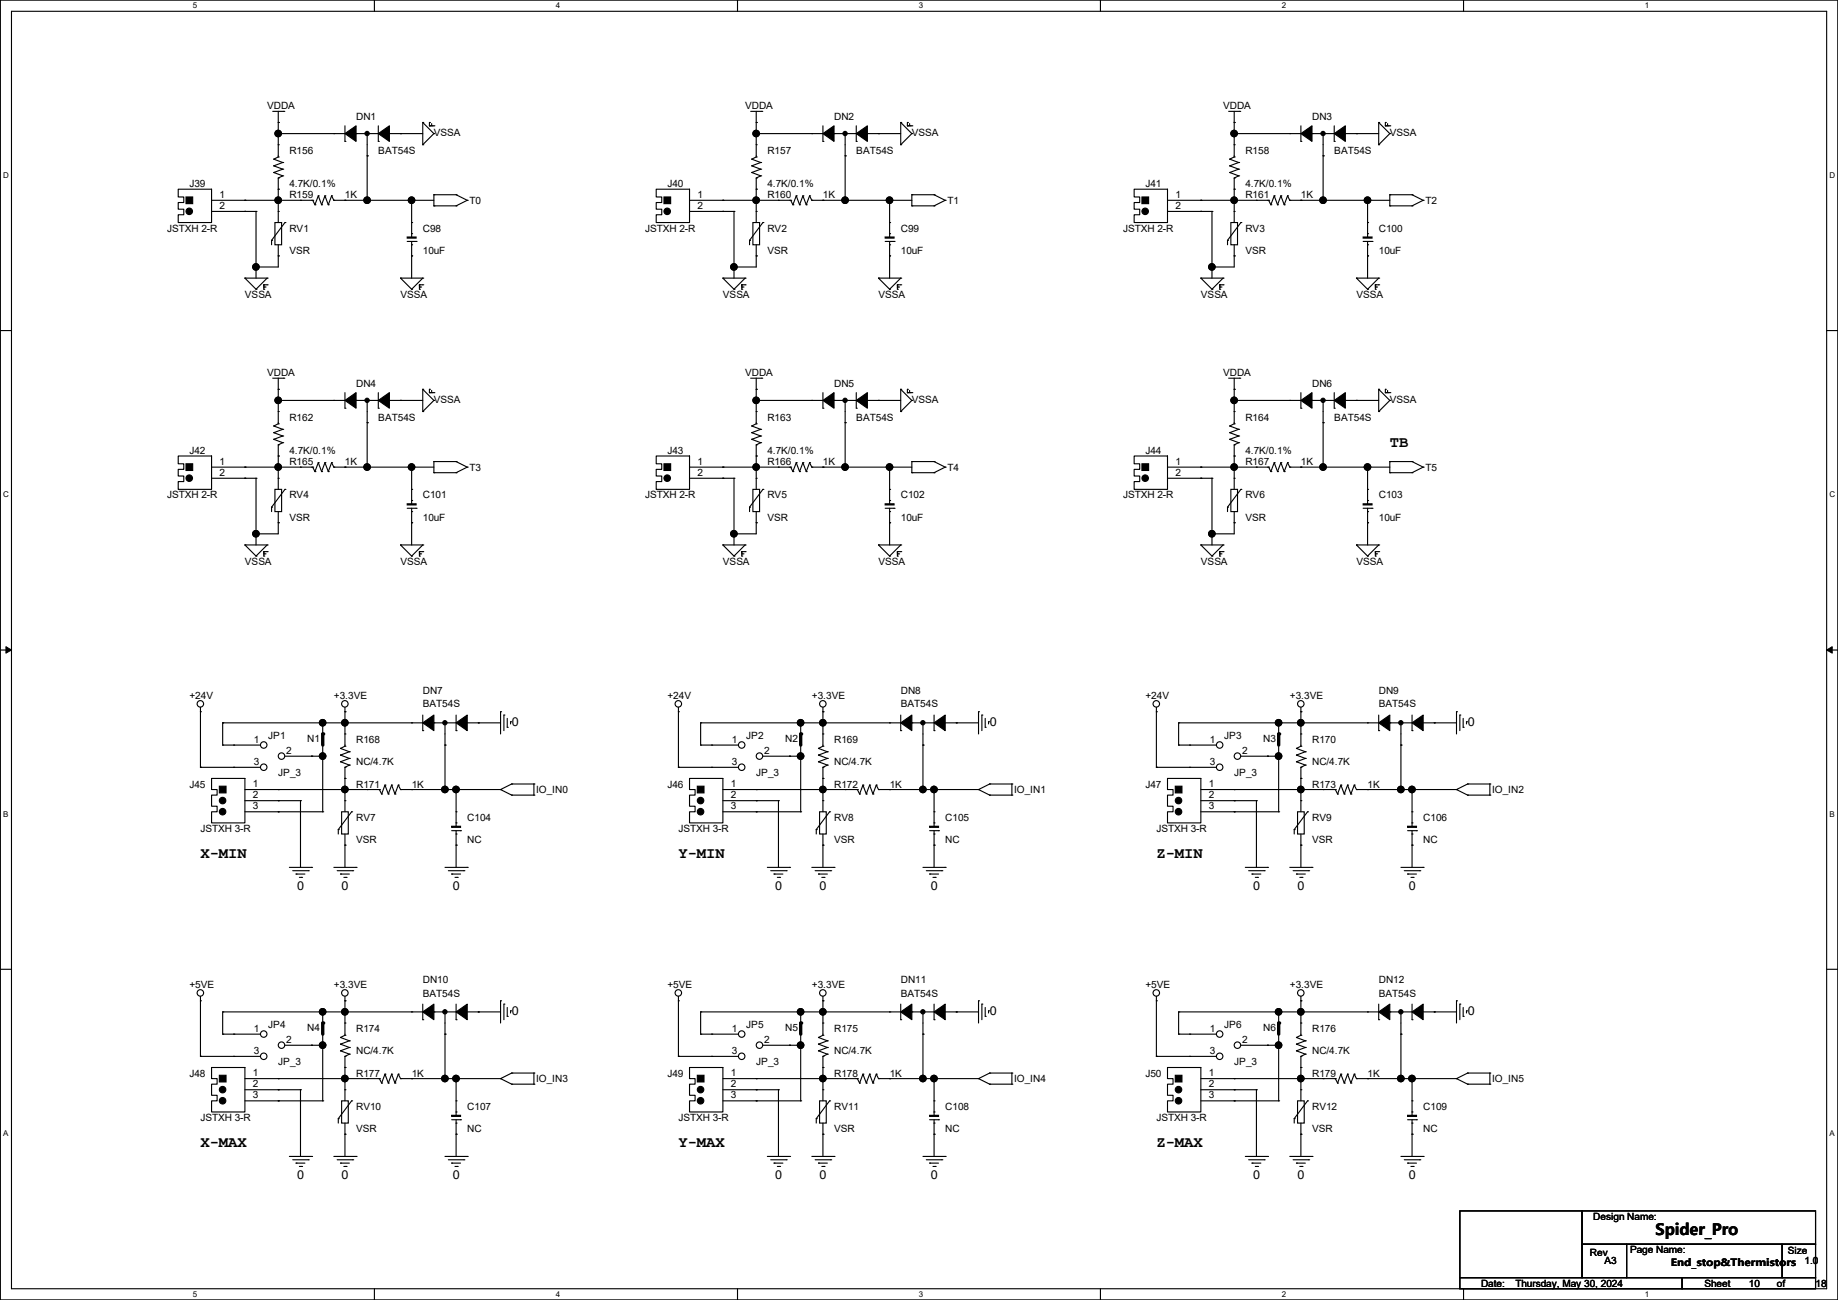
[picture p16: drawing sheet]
<svg xmlns="http://www.w3.org/2000/svg" width="420mm" height="297mm" viewBox="0 0 420 297" stroke-linecap="round" stroke-linejoin="round" font-family="sans-serif">
<defs><g id="words">
<g font-size="3.6">
<text x="317.6" y="102">TB</text>
<text x="45.8" y="196">X-MIN</text>
<text x="155" y="196">Y-MIN</text>
<text x="264.3" y="196">Z-MIN</text>
<text x="45.8" y="262">X-MAX</text>
<text x="155" y="262">Y-MAX</text>
<text x="264.3" y="262">Z-MAX</text>
<text x="378.3" y="282.2">Spider_Pro</text>
</g>
<g font-size="2.8">
<text x="116.9" y="165.9">0</text>
<text x="226.2" y="165.9">0</text>
<text x="335.4" y="165.9">0</text>
<text x="67.9" y="203.2">0</text>
<text x="78.1" y="203.2">0</text>
<text x="103.5" y="203.2">0</text>
<text x="177.1" y="203.2">0</text>
<text x="187.3" y="203.2">0</text>
<text x="212.7" y="203.2">0</text>
<text x="286.4" y="203.2">0</text>
<text x="296.5" y="203.2">0</text>
<text x="321.9" y="203.2">0</text>
<text x="116.9" y="231.9">0</text>
<text x="226.2" y="231.9">0</text>
<text x="335.4" y="231.9">0</text>
<text x="67.9" y="269.3">0</text>
<text x="78.1" y="269.3">0</text>
<text x="103.5" y="269.3">0</text>
<text x="177.1" y="269.3">0</text>
<text x="187.3" y="269.3">0</text>
<text x="212.7" y="269.3">0</text>
<text x="286.4" y="269.3">0</text>
<text x="296.5" y="269.3">0</text>
<text x="321.9" y="269.3">0</text>
</g>
<g font-size="2.3">
<text x="61" y="25">VDDA</text>
<text x="81.4" y="27.5">DN1</text>
<text x="170.3" y="25">VDDA</text>
<text x="190.6" y="27.5">DN2</text>
<text x="279.5" y="25">VDDA</text>
<text x="299.8" y="27.5">DN3</text>
<text x="66.1" y="35.1">R156</text>
<text x="86.4" y="35.1">BAT54S</text>
<text x="99.2" y="31.1">VSSA</text>
<text x="175.4" y="35.1">R157</text>
<text x="195.7" y="35.1">BAT54S</text>
<text x="208.4" y="31.1">VSSA</text>
<text x="284.6" y="35.1">R158</text>
<text x="304.9" y="35.1">BAT54S</text>
<text x="317.6" y="31.1">VSSA</text>
<text x="43.3" y="42.8">J39</text>
<text x="50.1" y="45.2">1</text>
<text x="50.1" y="47.8">2</text>
<text x="66.1" y="42.8">4.7K/0.1%</text>
<text x="66.1" y="45.3">R159</text>
<text x="78.8" y="45.3">1K</text>
<text x="107.3" y="46.6">T0</text>
<text x="152.5" y="42.8">J40</text>
<text x="159.4" y="45.2">1</text>
<text x="159.4" y="47.8">2</text>
<text x="175.4" y="42.8">4.7K/0.1%</text>
<text x="175.4" y="45.3">R160</text>
<text x="188.1" y="45.3">1K</text>
<text x="216.5" y="46.6">T1</text>
<text x="261.7" y="42.8">J41</text>
<text x="268.6" y="45.2">1</text>
<text x="268.6" y="47.8">2</text>
<text x="284.6" y="45.3">R161</text>
<text x="284.6" y="42.8">4.7K/0.1%</text>
<text x="297.3" y="45.3">1K</text>
<text x="325.7" y="46.6">T2</text>
<text x="38.2" y="52.9">JSTXH 2-R</text>
<text x="66.1" y="52.9">RV1</text>
<text x="96.6" y="52.9">C98</text>
<text x="147.4" y="52.9">JSTXH 2-R</text>
<text x="175.4" y="52.9">RV2</text>
<text x="205.8" y="52.9">C99</text>
<text x="256.6" y="52.9">JSTXH 2-R</text>
<text x="284.6" y="52.9">RV3</text>
<text x="315.1" y="52.9">C100</text>
<text x="66.1" y="58">VSR</text>
<text x="96.6" y="58">10uF</text>
<text x="175.4" y="58">VSR</text>
<text x="205.8" y="58">10uF</text>
<text x="284.6" y="58">VSR</text>
<text x="315.1" y="58">10uF</text>
<text x="56" y="68.2">VSSA</text>
<text x="91.5" y="68.2">VSSA</text>
<text x="165.2" y="68.2">VSSA</text>
<text x="200.8" y="68.2">VSSA</text>
<text x="274.4" y="68.2">VSSA</text>
<text x="310" y="68.2">VSSA</text>
<text x="61" y="85.9">VDDA</text>
<text x="81.4" y="88.5">DN4</text>
<text x="170.3" y="85.9">VDDA</text>
<text x="190.6" y="88.5">DN5</text>
<text x="279.5" y="85.9">VDDA</text>
<text x="299.8" y="88.5">DN6</text>
<text x="99.2" y="92">VSSA</text>
<text x="208.4" y="92">VSSA</text>
<text x="317.6" y="92">VSSA</text>
<text x="66.1" y="96.1">R162</text>
<text x="86.4" y="96.1">BAT54S</text>
<text x="175.4" y="96.1">R163</text>
<text x="195.7" y="96.1">BAT54S</text>
<text x="284.6" y="96.1">R164</text>
<text x="304.9" y="96.1">BAT54S</text>
<text x="43.3" y="103.7">J42</text>
<text x="50.1" y="106.2">1</text>
<text x="66.1" y="103.7">4.7K/0.1%</text>
<text x="66.1" y="106.3">R165</text>
<text x="78.8" y="106.3">1K</text>
<text x="107.3" y="107.5">T3</text>
<text x="152.5" y="103.7">J43</text>
<text x="159.4" y="106.2">1</text>
<text x="175.4" y="103.7">4.7K/0.1%</text>
<text x="175.4" y="106.3">R166</text>
<text x="188.1" y="106.3">1K</text>
<text x="216.5" y="107.5">T4</text>
<text x="261.7" y="103.7">J44</text>
<text x="268.6" y="106.2">1</text>
<text x="284.6" y="103.7">4.7K/0.1%</text>
<text x="284.6" y="106.3">R167</text>
<text x="297.3" y="106.3">1K</text>
<text x="325.7" y="107.5">T5</text>
<text x="38.2" y="113.9">JSTXH 2-R</text>
<text x="50.1" y="108.7">2</text>
<text x="66.1" y="113.9">RV4</text>
<text x="96.6" y="113.9">C101</text>
<text x="147.4" y="113.9">JSTXH 2-R</text>
<text x="159.4" y="108.7">2</text>
<text x="175.4" y="113.9">RV5</text>
<text x="205.8" y="113.9">C102</text>
<text x="256.6" y="113.9">JSTXH 2-R</text>
<text x="268.6" y="108.7">2</text>
<text x="284.6" y="113.9">RV6</text>
<text x="315.1" y="113.9">C103</text>
<text x="66.1" y="119">VSR</text>
<text x="96.6" y="119">10uF</text>
<text x="175.4" y="119">VSR</text>
<text x="205.8" y="119">10uF</text>
<text x="284.6" y="119">VSR</text>
<text x="315.1" y="119">10uF</text>
<text x="56" y="129.1">VSSA</text>
<text x="91.5" y="129.1">VSSA</text>
<text x="165.2" y="129.1">VSSA</text>
<text x="200.8" y="129.1">VSSA</text>
<text x="274.4" y="129.1">VSSA</text>
<text x="310" y="129.1">VSSA</text>
<text x="43.3" y="159.6">+24V</text>
<text x="76.3" y="159.6">+3.3VE</text>
<text x="96.6" y="158.6">DN7</text>
<text x="96.6" y="161.6">BAT54S</text>
<text x="152.5" y="159.6">+24V</text>
<text x="185.5" y="159.6">+3.3VE</text>
<text x="205.8" y="158.6">DN8</text>
<text x="205.8" y="161.6">BAT54S</text>
<text x="261.7" y="159.6">+24V</text>
<text x="294.7" y="159.6">+3.3VE</text>
<text x="315.1" y="158.6">DN9</text>
<text x="315.1" y="161.6">BAT54S</text>
<text x="58" y="169.7">1</text>
<text x="61.3" y="168.7">JP1</text>
<text x="65.4" y="172.2">2</text>
<text x="70.2" y="169.5">N1</text>
<text x="81.4" y="169.8">R168</text>
<text x="167.2" y="169.7">1</text>
<text x="170.5" y="168.7">JP2</text>
<text x="174.6" y="172.2">2</text>
<text x="179.4" y="169.5">N2</text>
<text x="190.6" y="169.8">R169</text>
<text x="276.5" y="169.7">1</text>
<text x="279.8" y="168.7">JP3</text>
<text x="283.8" y="172.2">2</text>
<text x="288.6" y="169.5">N3</text>
<text x="299.8" y="169.8">R170</text>
<text x="43.3" y="179.9">J45</text>
<text x="57.7" y="179.8">1</text>
<text x="58" y="174.8">3</text>
<text x="63.6" y="177.4">JP_3</text>
<text x="81.4" y="174.8">NC/4.7K</text>
<text x="81.4" y="179.9">R171</text>
<text x="94.1" y="179.9">1K</text>
<text x="152.5" y="179.9">J46</text>
<text x="167" y="179.8">1</text>
<text x="167.2" y="174.8">3</text>
<text x="172.8" y="177.4">JP_3</text>
<text x="190.6" y="174.8">NC/4.7K</text>
<text x="190.6" y="179.9">R172</text>
<text x="203.3" y="179.9">1K</text>
<text x="261.7" y="179.9">J47</text>
<text x="276.2" y="179.8">1</text>
<text x="276.5" y="174.8">3</text>
<text x="282" y="177.4">JP_3</text>
<text x="299.8" y="174.8">NC/4.7K</text>
<text x="299.8" y="179.9">R173</text>
<text x="312.5" y="179.9">1K</text>
<text x="57.7" y="184.9">3</text>
<text x="57.7" y="182.4">2</text>
<text x="122.5" y="181.2">IO_IN0</text>
<text x="167" y="184.9">3</text>
<text x="167" y="182.4">2</text>
<text x="231.7" y="181.2">IO_IN1</text>
<text x="276.2" y="184.9">3</text>
<text x="276.2" y="182.4">2</text>
<text x="341" y="181.2">IO_IN2</text>
<text x="45.8" y="190.1">JSTXH 3-R</text>
<text x="81.4" y="187.5">RV7</text>
<text x="106.8" y="187.5">C104</text>
<text x="155" y="190.1">JSTXH 3-R</text>
<text x="190.6" y="187.5">RV8</text>
<text x="216" y="187.5">C105</text>
<text x="264.3" y="190.1">JSTXH 3-R</text>
<text x="299.8" y="187.5">RV9</text>
<text x="325.2" y="187.5">C106</text>
<text x="81.4" y="192.6">VSR</text>
<text x="106.8" y="192.6">NC</text>
<text x="190.6" y="192.6">VSR</text>
<text x="216" y="192.6">NC</text>
<text x="299.8" y="192.6">VSR</text>
<text x="325.2" y="192.6">NC</text>
<text x="43.3" y="225.6">+5VE</text>
<text x="76.3" y="225.6">+3.3VE</text>
<text x="96.6" y="224.6">DN10</text>
<text x="96.6" y="227.7">BAT54S</text>
<text x="152.5" y="225.6">+5VE</text>
<text x="185.5" y="225.6">+3.3VE</text>
<text x="205.8" y="224.6">DN11</text>
<text x="205.8" y="227.7">BAT54S</text>
<text x="261.7" y="225.6">+5VE</text>
<text x="294.7" y="225.6">+3.3VE</text>
<text x="315.1" y="224.6">DN12</text>
<text x="315.1" y="227.7">BAT54S</text>
<text x="58" y="235.7">1</text>
<text x="61.3" y="234.8">JP4</text>
<text x="65.4" y="238.3">2</text>
<text x="70.2" y="235.5">N4</text>
<text x="81.4" y="235.8">R174</text>
<text x="167.2" y="235.7">1</text>
<text x="170.5" y="234.8">JP5</text>
<text x="174.6" y="238.3">2</text>
<text x="179.4" y="235.5">N5</text>
<text x="190.6" y="235.8">R175</text>
<text x="276.5" y="235.7">1</text>
<text x="279.8" y="234.8">JP6</text>
<text x="283.8" y="238.3">2</text>
<text x="288.6" y="235.5">N6</text>
<text x="299.8" y="235.8">R176</text>
<text x="43.3" y="246">J48</text>
<text x="57.7" y="245.9">1</text>
<text x="58" y="240.8">3</text>
<text x="63.6" y="243.4">JP_3</text>
<text x="81.4" y="246">R177</text>
<text x="81.4" y="240.9">NC/4.7K</text>
<text x="94.1" y="246">1K</text>
<text x="152.5" y="246">J49</text>
<text x="167" y="245.9">1</text>
<text x="167.2" y="240.8">3</text>
<text x="172.8" y="243.4">JP_3</text>
<text x="190.6" y="240.9">NC/4.7K</text>
<text x="190.6" y="246">R178</text>
<text x="203.3" y="246">1K</text>
<text x="261.7" y="246">J50</text>
<text x="276.2" y="245.9">1</text>
<text x="276.5" y="240.8">3</text>
<text x="282" y="243.4">JP_3</text>
<text x="299.8" y="240.9">NC/4.7K</text>
<text x="299.8" y="246">R179</text>
<text x="312.5" y="246">1K</text>
<text x="57.7" y="251">3</text>
<text x="57.7" y="248.4">2</text>
<text x="122.5" y="247.2">IO_IN3</text>
<text x="167" y="251">3</text>
<text x="167" y="248.4">2</text>
<text x="231.7" y="247.2">IO_IN4</text>
<text x="276.2" y="251">3</text>
<text x="276.2" y="248.4">2</text>
<text x="341" y="247.2">IO_IN5</text>
<text x="45.8" y="256.1">JSTXH 3-R</text>
<text x="81.4" y="253.6">RV10</text>
<text x="106.8" y="253.6">C107</text>
<text x="155" y="256.1">JSTXH 3-R</text>
<text x="190.6" y="253.6">RV11</text>
<text x="216" y="253.6">C108</text>
<text x="264.3" y="256.1">JSTXH 3-R</text>
<text x="299.8" y="253.6">RV12</text>
<text x="325.2" y="253.6">C109</text>
<text x="81.4" y="258.7">VSR</text>
<text x="106.8" y="258.7">NC</text>
<text x="190.6" y="258.7">VSR</text>
<text x="216" y="258.7">NC</text>
<text x="299.8" y="258.7">VSR</text>
<text x="325.2" y="258.7">NC</text>
<text x="364.1" y="278.7">Design Name:</text>
<text x="363.3" y="286.9">Rev</text>
<text x="372.5" y="286.3">Page Name:</text>
<text x="408.5" y="286.6">Size</text>
<text x="338.4" y="294">Date:</text>
<text x="346.3" y="294">Thursday, May 30, 2024</text>
<text x="366.6" y="288.9">A3</text>
<text x="381.8" y="289.2">End_stop&amp;Thermistors</text>
<text x="389.5" y="294">Sheet</text>
<text x="399.7" y="294">10</text>
<text x="406" y="294">of</text>
<text x="412.4" y="288.9">1.0</text>
<text x="414.9" y="294">18</text>
</g>
<g font-size="1.8">
<text x="44.1" y="1.9">5</text>
<text x="127" y="1.9">4</text>
<text x="210" y="1.9">3</text>
<text x="292.9" y="1.9">2</text>
<text x="375.9" y="1.9">1</text>
<text x=".7" y="40.6">D</text>
<text x="418" y="40.6">D</text>
<text x=".7" y="113.6">C</text>
<text x="418" y="113.6">C</text>
<text x=".7" y="186.6">B</text>
<text x="418" y="186.6">B</text>
<text x=".7" y="259.5">A</text>
<text x="418" y="259.5">A</text>
<text x="44.1" y="296.3">5</text>
<text x="127" y="296.3">4</text>
<text x="210" y="296.3">3</text>
<text x="292.9" y="296.3">2</text>
<text x="375.9" y="296.3">1</text>
</g>
</g></defs>
<path d="M.1 0h419.8v297h-419.8zM2.6 2.6h414.8v291.8h-414.8z" fill="none" stroke="#000" stroke-width=".25"/>
<g fill="#fff">
<path d="M44.1 .3h.9v2h-.9z"/>
<path d="M44.1 294.7h.9v2h-.9z"/>
</g>
<path d="M85.6 0v2.6M85.6 294.4v2.6" fill="none" stroke="#000" stroke-width=".25"/>
<g fill="#fff">
<path d="M127 .3h1v2h-1z"/>
<path d="M127 294.7h1v2h-1z"/>
</g>
<path d="M168.5 0v2.6M168.5 294.4v2.6" fill="none" stroke="#000" stroke-width=".25"/>
<g fill="#fff">
<path d="M210 .3h.9v2h-.9z"/>
<path d="M210 294.7h.9v2h-.9z"/>
</g>
<path d="M251.5 0v2.6M251.5 294.4v2.6" fill="none" stroke="#000" stroke-width=".25"/>
<g fill="#fff">
<path d="M292.9 .3h1v2h-1z"/>
<path d="M292.9 294.7h1v2h-1z"/>
</g>
<path d="M334.4 0v2.6M334.4 294.4v2.6" fill="none" stroke="#000" stroke-width=".25"/>
<g fill="#fff">
<path d="M375.9 .3h1v2h-1z"/>
<path d="M375.9 294.7h1v2h-1z"/>
<path d="M.7 39h1.3v2h-1.3z"/>
<path d="M418 39h1.3v2h-1.3z"/>
<path d="M.7 112h1.3v2h-1.3z"/>
<path d="M418 112h1.3v2h-1.3z"/>
</g>
<path d="M.1 75.5h2.5M417.4 75.5h2.5" fill="none" stroke="#000" stroke-width=".25"/>
<g fill="#fff">
<path d="M.7 185h1.2v1.9h-1.2z"/>
<path d="M418 185h1.2v1.9h-1.2z"/>
</g>
<path d="M.1 148.5h2.5M417.4 148.5h2.5" fill="none" stroke="#000" stroke-width=".25"/>
<path d="M1.4 147.7l1.2 .8-1.2 .7zM417.4 148.5l1.3-.8v1.5z" fill="#000" stroke="#000" stroke-width=".23"/>
<g fill="#fff">
<path d="M.7 257.9h1.2v2h-1.2z"/>
<path d="M418 257.9h1.2v2h-1.2z"/>
</g>
<g fill="none" stroke="#000" stroke-width=".25">
<path d="M62.3 25.4h2.6M63.6 28h.1M63.6 25.4v2.6M64.9 25.4h.1M96.6 28h.1M96.6 33.1h.1M96.6 28v5.1M96.6 28l2.5 2.5M98.1 28h.1M98.1 28.7h.1M98.1 28v.7M98.1 28.7h1"/>
<path d="M98.6 28.7h.1M98.6 28.2v.5M99.1 30.5h.1M99.1 28.7h.1M99.1 30.5l-2.5 2.6M171.5 25.4h2.6M172.8 28h.1M172.8 25.4v2.6M174.1 25.4h.1M205.8 28h.1M205.8 33.1h.1M205.8 28v5.1"/>
<path d="M205.8 28l2.6 2.5M207.3 28h.1M207.3 28.7h.1M207.3 28.7h1.1M207.3 28v.7M207.9 28.7h.1M207.9 28.2v.5M208.4 30.5h.1M208.4 28.7h.1M208.4 30.5l-2.6 2.6M280.8 25.4h2.5M282 28h.1"/>
<path d="M282 25.4v2.6M283.3 25.4h.1M315 28h.1M315 33.1h.1M315 28v5.1M315 28l2.6 2.5M316.6 28h.1M316.6 28.7h.1M316.6 28.7h1M316.6 28v.7M317.1 28.7h.1M317.1 28.2v.5"/>
<path d="M317.6 30.5h.1M317.6 28.7h.1M317.6 30.5l-2.6 2.6M99.1 47h.1M99.1 44.5h.1M99.1 44.5h5.1M99.1 47h5.1M99.1 44.5v2.5M104.2 44.5h.1M104.2 47h.1M104.2 44.5l2.6 1.3M106.8 45.8h.1"/>
<path d="M106.8 45.8l-2.6 1.2M208.4 47h.1M208.4 44.5h.1M208.4 44.5h5M208.4 47h5M208.4 44.5v2.5M213.4 44.5h.1M213.4 47h.1M213.4 44.5l2.6 1.3M216 45.8h.1M216 45.8l-2.6 1.2M317.6 47h.1"/>
<path d="M317.6 44.5h.1M317.6 44.5h5.1M317.6 47h5.1M317.6 44.5v2.5M322.7 44.5h.1M322.7 47h.1M322.7 44.5l2.5 1.3M325.2 45.8h.1M325.2 45.8l-2.5 1.2M56 63.5h.1M56 63.5h5M56 63.5l2.5 2.6"/>
<path d="M58.5 66.1h.1M60.3 65.1h.1M60.3 66.1h.1M60.3 65.6h.1M60.3 65.1h.7M60.3 65.1v1M60.3 65.6h.5M61 63.5h.1M61 65.1h.1M61 63.5l-2.5 2.6M91.5 63.5h.1M91.5 63.5h5.1"/>
<path d="M91.5 63.5l2.6 2.6M94.1 66.1h.1M95.8 65.1h.1M95.8 66.1h.1M95.8 65.6h.1M95.8 65.1h.8M95.8 65.6h.6M95.8 65.1v1M96.6 63.5h.1M96.6 65.1h.1M96.6 63.5l-2.5 2.6M165.2 63.5h.1"/>
<path d="M165.2 63.5h5.1M165.2 63.5l2.5 2.6M167.7 66.1h.1M169.5 65.1h.1M169.5 66.1h.1M169.5 65.6h.1M169.5 65.1h.8M169.5 65.6h.5M169.5 65.1v1M170.3 63.5h.1M170.3 65.1h.1M170.3 63.5l-2.6 2.6"/>
<path d="M200.7 63.5h.1M200.7 63.5h5.1M200.7 63.5l2.6 2.6M203.3 66.1h.1M205.1 65.1h.1M205.1 66.1h.1M205.1 65.6h.1M205.1 65.1h.7M205.1 65.6h.5M205.1 65.1v1M205.8 63.5h.1M205.8 65.1h.1"/>
<path d="M205.8 63.5l-2.5 2.6M274.4 63.5h.1M274.4 63.5h5.1M274.4 63.5l2.5 2.6M276.9 66.1h.1M278.7 65.1h.1M278.7 66.1h.1M278.7 65.6h.1M278.7 65.1h.8M278.7 65.6h.5M278.7 65.1v1M279.5 63.5h.1"/>
<path d="M279.5 65.1h.1M279.5 63.5l-2.6 2.6M310 63.5h.1M310 63.5h5M310 63.5l2.5 2.6M312.5 66.1h.1M314.3 65.1h.1M314.3 66.1h.1M314.3 65.6h.1M314.3 65.1h.7M314.3 65.6h.5M314.3 65.1v1"/>
<path d="M315 63.5h.1M315 65.1h.1M315 63.5l-2.5 2.6M62.3 86.4h2.6M63.6 88.9h.1M63.6 86.4v2.5M64.9 86.4h.1M96.6 88.9h.1M96.6 94h.1M96.6 88.9v5.1M96.6 88.9l2.5 2.6M98.1 88.9h.1"/>
<path d="M98.1 89.7h.1M98.1 88.9v.8M98.1 89.7h1M98.6 89.7h.1M98.6 89.2v.5M99.1 91.5h.1M99.1 89.7h.1M99.1 91.5l-2.5 2.5M171.5 86.4h2.6M172.8 88.9h.1M172.8 86.4v2.5M174.1 86.4h.1"/>
<path d="M205.8 88.9h.1M205.8 94h.1M205.8 88.9v5.1M205.8 88.9l2.6 2.6M207.3 88.9h.1M207.3 89.7h.1M207.3 88.9v.8M207.3 89.7h1.1M207.9 89.7h.1M207.9 89.2v.5M208.4 91.5h.1M208.4 89.7h.1"/>
<path d="M208.4 91.5l-2.6 2.5M280.8 86.4h2.5M282 88.9h.1M282 86.4v2.5M283.3 86.4h.1M315 88.9h.1M315 94h.1M315 88.9v5.1M315 88.9l2.6 2.6M316.6 88.9h.1M316.6 89.7h.1M316.6 88.9v.8"/>
<path d="M316.6 89.7h1M317.1 89.7h.1M317.1 89.2v.5M317.6 91.5h.1M317.6 89.7h.1M317.6 91.5l-2.6 2.5M99.1 108h.1M99.1 105.5h.1M99.1 105.5v2.5M99.1 105.5h5.1M99.1 108h5.1M104.2 105.5h.1"/>
<path d="M104.2 108h.1M104.2 105.5l2.6 1.2M106.8 106.7h.1M106.8 106.7l-2.6 1.3M208.4 108h.1M208.4 105.5h.1M208.4 105.5v2.5M208.4 105.5h5M208.4 108h5M213.4 105.5h.1M213.4 108h.1M213.4 105.5l2.6 1.2"/>
<path d="M216 106.7h.1M216 106.7l-2.6 1.3M317.6 108h.1M317.6 105.5h.1M317.6 105.5v2.5M317.6 105.5h5.1M317.6 108h5.1M322.7 105.5h.1M322.7 108h.1M322.7 105.5l2.5 1.2M325.2 106.7h.1M325.2 106.7l-2.5 1.3"/>
<path d="M56 124.5h.1M56 124.5h5M56 124.5l2.5 2.5M58.5 127h.1M60.3 126h.1M60.3 127h.1M60.3 126.5h.1M60.3 126v1M60.3 126h.7M60.3 126.5h.5M61 124.5h.1M61 126h.1"/>
<path d="M61 124.5l-2.5 2.5M91.5 124.5h.1M91.5 124.5h5.1M91.5 124.5l2.6 2.5M94.1 127h.1M95.8 126h.1M95.8 127h.1M95.8 126.5h.1M95.8 126v1M95.8 126h.8M95.8 126.5h.6M96.6 124.5h.1"/>
<path d="M96.6 126h.1M96.6 124.5l-2.5 2.5M165.2 124.5h.1M165.2 124.5h5.1M165.2 124.5l2.5 2.5M167.7 127h.1M169.5 126h.1M169.5 127h.1M169.5 126.5h.1M169.5 126v1M169.5 126h.8M169.5 126.5h.5"/>
<path d="M170.3 124.5h.1M170.3 126h.1M170.3 124.5l-2.6 2.5M200.7 124.5h.1M200.7 124.5h5.1M200.7 124.5l2.6 2.5M203.3 127h.1M205.1 126h.1M205.1 127h.1M205.1 126.5h.1M205.1 126v1M205.1 126h.7"/>
<path d="M205.1 126.5h.5M205.8 124.5h.1M205.8 126h.1M205.8 124.5l-2.5 2.5M274.4 124.5h.1M274.4 124.5h5.1M274.4 124.5l2.5 2.5M276.9 127h.1M278.7 126h.1M278.7 127h.1M278.7 126.5h.1M278.7 126v1"/>
<path d="M278.7 126h.8M278.7 126.5h.5M279.5 124.5h.1M279.5 126h.1M279.5 124.5l-2.6 2.5M310 124.5h.1M310 124.5h5M310 124.5l2.5 2.5M312.5 127h.1M314.3 126h.1M314.3 127h.1M314.3 126.5h.1"/>
<path d="M314.3 126v1M314.3 126h.7M314.3 126.5h.5M315 124.5h.1M315 126h.1M315 124.5l-2.5 2.5M45.8 162.6h.1M45.8 161.6v1M78.8 162.6h.1M78.8 161.6v1M114.4 162.6h.1M114.4 162.6v5.1"/>
<path d="M115.1 163.4h.1M115.1 163.4v3.5M115.9 166.2h.1M115.9 164.1v2.1M116.7 164.9h.1M116.7 164.9v.5M116.9 179.1h.1M116.9 179.1l-2.5 1.3M116.9 179.1h5.1M122 179.1h.1M122 179.1v2.6M155 162.6h.1"/>
<path d="M155 161.6v1M188 162.6h.1M188 161.6v1M223.6 162.6h.1M223.6 162.6v5.1M224.4 163.4h.1M224.4 163.4v3.5M225.1 166.2h.1M225.1 164.1v2.1M225.9 164.9h.1M225.9 164.9v.5M226.1 179.1h.1"/>
<path d="M226.1 179.1h5.1M226.1 179.1l-2.5 1.3M231.2 179.1h.1M231.2 179.1v2.6M264.2 162.6h.1M264.2 161.6v1M296.2 171h.1M296.2 172.5h.1M296.2 174h.1M296.2 171l2.1 .7M296.2 172.5l2.1 .8M296.2 174l2.1 .8"/>
<path d="M297.3 162.6h.1M297.3 175.3h.1M297.3 170.5h.1M297.3 177.8h.1M297.3 167.7h.1M297.3 161.6v1M297.3 167.7v2.8M297.3 175.3v2.5M297.3 170.5l-1.1 .5M298.3 171.7h.1M298.3 173.3h.1M298.3 174.8h.1"/>
<path d="M298.3 171.7l-2.1 .8M298.3 173.3l-2.1 .7M298.3 174.8l-1 .5M332.8 162.6h.1M332.8 162.6v5.1M333.6 163.4h.1M333.6 163.4v3.5M334.3 166.2h.1M334.3 164.1v2.1M335.1 164.9h.1M335.1 164.9v.5M335.4 179.1h.1"/>
<path d="M335.4 179.1h5M335.4 179.1l-2.6 1.3M340.4 179.1h.1M340.4 179.1v2.6M66.1 198.2h5.1M66.9 198.9h3.5M67.6 199.7h.1M67.6 199.7h2.1M70.4 198.9h.1M71.2 198.2h.1M76.3 198.2h5.1M77 198.9h3.6"/>
<path d="M77.8 199.7h.1M77.8 199.7h2M80.6 198.9h.1M81.4 198.2h.1M101.7 198.2h5.1M102.4 198.9h3.6M103.2 199.7h.1M103.2 199.7h2M106 198.9h.1M106.8 198.2h.1M114.4 180.4h.1M114.4 180.4l2.5 1.3"/>
<path d="M116.9 181.7h.1M116.9 181.7h5.1M122 181.7h.1M175.3 198.2h5.1M176.1 198.9h3.6M176.9 199.7h.1M176.9 199.7h2M179.7 198.9h.1M180.4 198.2h.1M185.5 198.2h5.1M186.3 198.9h3.5M187 199.7h.1"/>
<path d="M187 199.7h2.1M189.8 198.9h.1M190.6 198.2h.1M210.9 198.2h5.1M211.7 198.9h3.5M212.4 199.7h.1M212.4 199.7h2.1M215.2 198.9h.1M216 198.2h.1M223.6 180.4h.1M223.6 180.4l2.5 1.3M226.1 181.7h.1"/>
<path d="M226.1 181.7h5.1M231.2 181.7h.1M284.6 198.2h5M285.3 198.9h3.6M286.1 199.7h.1M286.1 199.7h2M288.9 198.9h.1M289.6 198.2h.1M294.7 198.2h5.1M295.5 198.9h3.5M295.7 189.5h.1M295.7 189.5v1"/>
<path d="M296.2 199.7h.1M296.2 199.7h2.1M296.5 185.5h1.5v5h-1.5zM297.3 193.1h.1M297.3 182.9h.1M297.3 182.9v2.6M297.3 190.5v2.6M298.8 185.5h.1M298.8 185.5l-3.1 4M299 198.9h.1M299.8 198.2h.1M320.1 198.2h5.1"/>
<path d="M320.9 198.9h3.5M321.6 199.7h.1M321.6 199.7h2.1M324.4 198.9h.1M325.2 198.2h.1M332.8 180.4h.1M332.8 180.4l2.6 1.3M335.4 181.7h.1M335.4 181.7h5M340.4 181.7h.1M68.4 200.4h.5M68.9 200.4h.1"/>
<path d="M78.6 200.4h.5M79.1 200.4h.1M104 200.4h.5M104.5 200.4h.1M177.6 200.4h.5M178.1 200.4h.1M187.8 200.4h.5M188.3 200.4h.1M213.2 200.4h.5M213.7 200.4h.1M286.9 200.4h.5M287.4 200.4h.1"/>
<path d="M297 200.4h.5M297.5 200.4h.1M322.4 200.4h.5M322.9 200.4h.1M.1 221.4h2.5M45.8 228.6h.1M45.8 227.6v1M78.8 228.6h.1M78.8 227.6v1M114.4 228.6h.1M114.4 228.6v5.1M115.1 229.4h.1"/>
<path d="M115.1 229.4v3.6M115.9 232.2h.1M115.9 230.2v2M116.7 230.9h.1M116.7 230.9v.5M155 228.6h.1M155 227.6v1M188 228.6h.1M188 227.6v1M223.6 228.6h.1M223.6 228.6v5.1M224.4 229.4h.1"/>
<path d="M224.4 229.4v3.6M225.1 232.2h.1M225.1 230.2v2M225.9 230.9h.1M225.9 230.9v.5M264.2 228.6h.1M264.2 227.6v1M297.3 228.6h.1M297.3 227.6v1M332.8 228.6h.1M332.8 228.6v5.1M333.6 229.4h.1"/>
<path d="M333.6 229.4v3.6M334.3 232.2h.1M334.3 230.2v2M335.1 230.9h.1M335.1 230.9v.5M417.4 221.4h2.5M114.4 246.4h.1M114.4 246.4l2.5 1.3M116.9 245.2h.1M116.9 247.7h.1M116.9 245.2l-2.5 1.2M116.9 245.2h5.1"/>
<path d="M116.9 247.7h5.1M122 245.2h.1M122 247.7h.1M122 245.2v2.5M186.5 255.6h.1M186.5 255.6v1M187.3 251.5h1.5v5.1h-1.5zM188 259.1h.1M188 249h.1M188 249v2.5M188 256.6v2.5M189.6 251.5h.1"/>
<path d="M189.6 251.5l-3.1 4.1M223.6 246.4h.1M223.6 246.4l2.5 1.3M226.1 245.2h.1M226.1 247.7h.1M226.1 245.2h5.1M226.1 247.7h5.1M226.1 245.2l-2.5 1.2M231.2 245.2h.1M231.2 247.7h.1M231.2 245.2v2.5M295.7 255.6h.1"/>
<path d="M295.7 255.6v1M296.5 251.5h1.5v5.1h-1.5zM297.3 259.1h.1M297.3 249h.1M297.3 249v2.5M297.3 256.6v2.5M298.8 251.5h.1M298.8 251.5l-3.1 4.1M332.8 246.4h.1M332.8 246.4l2.6 1.3M335.4 245.2h.1M335.4 247.7h.1"/>
<path d="M335.4 245.2h5M335.4 247.7h5M335.4 245.2l-2.6 1.2M340.4 245.2h.1M340.4 247.7h.1M340.4 245.2v2.5M66.1 264.2h5.1M66.9 265h3.5M67.6 265.7h.1M67.6 265.7h2.1M68.4 266.5h.5M68.9 266.5h.1"/>
<path d="M70.4 265h.1M71.2 264.2h.1M76.3 264.2h5.1M77 265h3.6M77.8 265.7h.1M77.8 265.7h2M78.6 266.5h.5M79.1 266.5h.1M80.6 265h.1M81.4 264.2h.1M101.7 264.2h5.1M102.4 265h3.6"/>
<path d="M103.2 265.7h.1M103.2 265.7h2M104 266.5h.5M104.5 266.5h.1M106 265h.1M106.8 264.2h.1M175.3 264.2h5.1M176.1 265h3.6M176.9 265.7h.1M176.9 265.7h2M177.6 266.5h.5M178.1 266.5h.1"/>
<path d="M179.7 265h.1M180.4 264.2h.1M185.5 264.2h5.1M186.3 265h3.5M187 265.7h.1M187 265.7h2.1M187.8 266.5h.5M188.3 266.5h.1M189.8 265h.1M190.6 264.2h.1M210.9 264.2h5.1M211.7 265h3.5"/>
<path d="M212.4 265.7h.1M212.4 265.7h2.1M213.2 266.5h.5M213.7 266.5h.1M215.2 265h.1M216 264.2h.1M284.6 264.2h5M285.3 265h3.6M286.1 265.7h.1M286.1 265.7h2M286.9 266.5h.5M287.4 266.5h.1"/>
<path d="M288.9 265h.1M289.6 264.2h.1M294.7 264.2h5.1M295.5 265h3.5M296.2 265.7h.1M296.2 265.7h2.1M297 266.5h.5M297.5 266.5h.1M299 265h.1M299.8 264.2h.1M320.1 264.2h5.1M320.9 265h3.5"/>
<path d="M321.6 265.7h.1M321.6 265.7h2.1M322.4 266.5h.5M322.9 266.5h.1M324.4 265h.1M325.2 264.2h.1M333.6 276.6h27.9v15.3h-27.9zM361.5 276.6h53.4v7.7h-53.4zM333.6 291.9h50.8v2.5h-50.8zM361.5 284.3h10.2v7.6h-10.2zM371.7 284.3h35.5v7.6h-35.5zM384.4 291.9h30.5v2.5h-30.5z"/>
<path d="M407.2 284.3h7.7v7.6h-7.7z"/>
<circle cx="45.8" cy="160.8" r=".74"/>
<circle cx="78.8" cy="160.8" r=".74"/>
<circle cx="155" cy="160.8" r=".74"/>
<circle cx="188" cy="160.8" r=".74"/>
<circle cx="264.2" cy="160.8" r=".74"/>
<circle cx="297.2" cy="160.8" r=".74"/>
<circle cx="45.8" cy="226.8" r=".74"/>
<circle cx="78.8" cy="226.8" r=".74"/>
<circle cx="155" cy="226.8" r=".74"/>
<circle cx="188" cy="226.8" r=".74"/>
<circle cx="264.2" cy="226.8" r=".74"/>
<circle cx="297.2" cy="226.8" r=".74"/>
</g>
<circle cx="278.7" cy="236.2" r=".74" fill="#fff" stroke="#000" stroke-width=".25"/>
<path d="M271.9 236.3h.1M271.9 236.3h6.1" fill="none" stroke="#000" stroke-width=".25"/>
<circle cx="282.8" cy="238.8" r=".74" fill="#fff" stroke="#000" stroke-width=".25"/>
<path d="M283.5 238.8h6.1M289.6 238.8h.1" fill="none" stroke="#000" stroke-width=".25"/>
<circle cx="278.7" cy="241.3" r=".74" fill="#fff" stroke="#000" stroke-width=".25"/>
<g fill="none" stroke="#000" stroke-width=".25">
<path d="M76.3 30.5h.1M76.3 30.5h2.5M78.8 32.3h.1M78.8 28.7v3.6M81.4 30.5h.1M81.4 30.5h5M83.9 30.5h.1M83.9 35.6h.1M83.9 30.5v5.1M86.4 32.3h.1M86.4 28.7v3.6M89 30.5h2.5"/>
<path d="M91.5 30.5h.1M171.8 36.4h.1M171.8 37.9h.1M171.8 39.4h.1M171.8 36.4l2 .7M171.8 37.9l2 .8M171.8 39.4l2 .8M172.8 35.9h.1M172.8 33.1h.1M172.8 33.1v2.8M172.8 35.9l-1 .5M173.8 37.1h.1"/>
<path d="M173.8 38.7h.1M173.8 37.1l-2 .8M173.8 38.7l-2 .7M185.5 30.5h.1M185.5 30.5h2.5M188 32.3h.1M188 28.7v3.6M190.6 30.5h.1M190.6 30.5h5.1M193.1 30.5h.1M193.1 35.6h.1M193.1 30.5v5.1"/>
<path d="M195.7 32.3h.1M195.7 28.7v3.6M198.2 30.5h2.5M200.7 30.5h.1M40.7 43.2h7.6v7.6h-7.6v-1.7h1.3v-1.3h-1.3v-1.5h1.3v-1.3h-1.3zM48.3 45.8h7.7M48.3 48.3h7.7M56 45.8h.1M56 48.3h.1M93 55.2h2.1M94.1 55.9h.1M94.1 53.4h.1"/>
<path d="M94.1 50.8h.1M94.1 58.5h.1M94.1 50.8v3.3M94.1 55.2v3.3M95.1 55.2h.1M172.8 40.7h.1M172.8 43.2h.1M172.8 40.7v2.5M173.8 40.2h.1M173.8 40.2l-1 .5M287.1 45.8h.1M287.1 45.8h2.8"/>
<path d="M289.9 45.8h.1M289.9 45.8l.5 1M290.4 46.8h.1M291.2 44.7h.1M291.2 44.7l-.8 2.1M291.2 44.7l.7 2.1M291.9 46.8h.1M292.7 44.7h.1M292.7 44.7l-.8 2.1M292.7 44.7l.8 2.1M293.5 46.8h.1M294.2 44.7h.1"/>
<path d="M294.2 44.7l-.7 2.1M294.2 44.7l.5 1.1M294.7 45.8h.1M294.7 45.8h2.6M297.3 45.8h.1M311.5 55.2h2M312.5 55.9h.1M312.5 53.4h.1M312.5 50.8h.1M312.5 58.5h.1M312.5 50.8v3.3M312.5 55.2v3.3"/>
<path d="M313.5 55.2h.1M171.8 97.3h.1M171.8 98.8h.1M171.8 97.3l2 .8M171.8 98.8l2 .8M172.8 96.8h.1M172.8 94h.1M172.8 96.8l-1 .5M172.8 94v2.8M173.8 98.1h.1M173.8 99.6h.1M173.8 98.1l-2 .7"/>
<path d="M173.8 99.6l-2 .8M294.7 91.5h.1M294.7 91.5h2.6M297.3 93.3h.1M297.3 89.7v3.6M299.8 91.5h.1M299.8 91.5h5.1M302.3 91.5h.1M302.3 96.6h.1M302.3 91.5v5.1M304.9 93.3h.1M304.9 89.7v3.6"/>
<path d="M307.4 91.5h2.6M310 91.5h.1M40.7 104.2h7.6v7.6h-7.6v-1.8h1.3v-1.2h-1.3v-1.6h1.3v-1.2h-1.3zM48.3 106.7h7.7M48.3 109.3h7.7M56 106.7h.1M56 109.3h.1M171.8 100.4h.1M171.8 100.4l2 .7M172.8 101.6h.1M172.8 104.2h.1M172.8 101.6v2.6"/>
<path d="M173.8 101.1h.1M173.8 101.1l-1 .5M202.3 116.1h2M203.3 116.9h.1M203.3 114.3h.1M203.3 111.8h.1M203.3 119.4h.1M203.3 111.8v3.3M203.3 116.1v3.3M204.3 116.1h.1M311.5 116.1h2M312.5 116.9h.1"/>
<path d="M312.5 114.3h.1M312.5 111.8h.1M312.5 119.4h.1M312.5 111.8v3.3M312.5 116.1v3.3M313.5 116.1h.1M73.7 170.2h.1M73.7 167.7h.1M77.8 171h.1M77.8 172.5h.1M77.8 174h.1M77.8 171l2 .7"/>
<path d="M77.8 172.5l2 .8M77.8 174l2 .8M78.8 175.3h.1M78.8 170.5h.1M78.8 177.8h.1M78.8 167.7h.1M78.8 170.5l-1 .5M78.8 167.7v2.8M78.8 175.3v2.5M79.8 171.7h.1M79.8 173.3h.1M79.8 174.8h.1"/>
<path d="M79.8 171.7l-2 .8M79.8 173.3l-2 .7M79.8 174.8l-1 .5M183 170.2h.1M183 167.7h.1M306.4 179.4h.1M306.4 179.4l-.8 2M306.4 179.4l.8 2M307.9 179.4h.1M307.9 179.4l-.7 2M307.9 179.4l.8 2M309.5 179.4h.1"/>
<path d="M309.5 179.4l-.8 2M309.5 179.4l.5 1M212.4 189.8h2.1M213.4 190.5h.1M213.4 188h.1M213.4 185.5h.1M213.4 193.1h.1M213.4 185.5v3.3M213.4 189.8v3.3M214.5 189.8h.1M302.3 180.4h.1M302.3 180.4h2.8"/>
<path d="M305.1 180.4h.1M305.1 180.4l.5 1M305.6 181.4h.1M307.2 181.4h.1M308.7 181.4h.1M310 180.4h.1M310 180.4h2.5M312.5 180.4h.1M73.7 236.3h.1M73.7 233.7h.1M183 236.3h.1M183 233.7h.1"/>
<path d="M187 237h.1M187 238.5h.1M187 237l2.1 .8M187 238.5l2.1 .8M188 236.5h.1M188 233.7h.1M188 233.7v2.8M188 236.5l-1 .5M189.1 237.8h.1M189.1 239.3h.1M189.1 237.8l-2.1 .7M189.1 239.3l-2.1 .8"/>
<path d="M203.3 231.2h.1M203.3 231.2h2.5M205.8 233h.1M205.8 229.4v3.6M208.4 231.2h.1M208.4 231.2h5M210.9 231.2h.1M210.9 236.3h.1M210.9 231.2v5.1M213.4 233h.1M213.4 229.4v3.6M216 231.2h2.5"/>
<path d="M218.5 231.2h.1M296.2 237h.1M296.2 238.5h.1M296.2 237l2.1 .8M296.2 238.5l2.1 .8M297.3 236.5h.1M297.3 233.7h.1M297.3 233.7v2.8M297.3 236.5l-1.1 .5M298.3 237.8h.1M298.3 239.3h.1M298.3 237.8l-2.1 .7"/>
<path d="M298.3 239.3l-2.1 .8M83.9 246.4h.1M83.9 246.4h2.8M86.7 246.4h.1M86.7 246.4l.5 1M87.2 247.4h.1M88 245.4h.1M88 245.4l-.8 2M88 245.4l.7 2M88.7 247.4h.1M89.5 245.4h.1M89.5 245.4l-.8 2"/>
<path d="M89.5 245.4l.8 2M90.3 247.4h.1M91 245.4h.1M91 245.4l-.7 2M91 245.4l.5 1M91.5 246.4h.1M91.5 246.4h2.6M94.1 246.4h.1M103.2 255.8h2M104.2 256.6h.1M104.2 254h.1M104.2 251.5h.1"/>
<path d="M104.2 259.1h.1M104.2 251.5v3.3M104.2 255.8v3.3M105.2 255.8h.1M187 240.1h.1M187 240.1l2.1 .7M188 241.3h.1M188 243.9h.1M188 241.3v2.6M189.1 240.8h.1M189.1 240.8l-1.1 .5M212.4 255.8h2.1"/>
<path d="M213.4 256.6h.1M213.4 254h.1M213.4 251.5h.1M213.4 259.1h.1M213.4 251.5v3.3M213.4 255.8v3.3M214.5 255.8h.1M271.9 241.3h.1M271.9 241.3h6.1M296.2 240.1h.1M296.2 240.1l2.1 .7M297.3 241.3h.1"/>
<path d="M297.3 243.9h.1M297.3 241.3v2.6M298.3 240.8h.1M298.3 240.8l-1 .5"/>
</g>
<g fill="#000" stroke="#000" stroke-width=".25">
<path d="M78.8 30.5l2.6-1.8v3.6z" fill-rule="evenodd"/>
<path d="M86.4 30.5l2.6-1.8v3.6z" fill-rule="evenodd"/>
<path d="M188 30.5l2.6-1.8v3.6z" fill-rule="evenodd"/>
<path d="M195.7 30.5l2.5-1.8v3.6z" fill-rule="evenodd"/>
<path d="M42.5 45h1.5v1.5h-1.5z" fill-rule="evenodd"/>
<path d="M93 54.1h2.1v.3h-2.1z" fill-rule="evenodd"/>
<path d="M311.5 54.1h2v.3h-2z" fill-rule="evenodd"/>
<path d="M297.3 91.5l2.5-1.8v3.6z" fill-rule="evenodd"/>
<path d="M304.9 91.5l2.5-1.8v3.6z" fill-rule="evenodd"/>
<path d="M42.5 106h1.5v1.5h-1.5z" fill-rule="evenodd"/>
<path d="M202.3 115.1h2v.3h-2z" fill-rule="evenodd"/>
<path d="M311.5 115.1h2v.3h-2z" fill-rule="evenodd"/>
<path d="M212.4 188.8h2.1v.2h-2.1z" fill-rule="evenodd"/>
<path d="M205.8 231.2l2.6-1.8v3.6z" fill-rule="evenodd"/>
<path d="M213.4 231.2l2.6-1.8v3.6z" fill-rule="evenodd"/>
<path d="M103.2 254.8h2v.3h-2z" fill-rule="evenodd"/>
<path d="M212.4 254.8h2.1v.3h-2.1z" fill-rule="evenodd"/>
<circle cx="83.9" cy="30.5" r=".49"/>
<circle cx="193.1" cy="30.5" r=".49"/>
<circle cx="43.2" cy="48.3" r=".74"/>
<circle cx="302.3" cy="91.5" r=".49"/>
<circle cx="43.2" cy="109.2" r=".74"/>
<circle cx="210.9" cy="231.2" r=".49"/>
</g>
<path d="M73.7 167.7v2.5M183 167.7v2.5M73.7 233.7v2.6M183 233.7v2.6" fill="none" stroke="#000" stroke-width=".76"/>
<g fill="#000">
<circle cx="73.7" cy="167.7" r=".38"/>
<circle cx="183" cy="167.7" r=".38"/>
<circle cx="73.7" cy="233.7" r=".38"/>
<circle cx="183" cy="233.7" r=".38"/>
</g>
<circle cx="278.7" cy="170.2" r=".74" fill="#fff" stroke="#000" stroke-width=".25"/>
<path d="M271.9 170.2h.1M271.9 170.2h6.1" fill="none" stroke="#000" stroke-width=".25"/>
<circle cx="282.8" cy="172.7" r=".74" fill="#fff" stroke="#000" stroke-width=".25"/>
<path d="M283.5 172.8h6.1M289.6 172.8h.1" fill="none" stroke="#000" stroke-width=".25"/>
<circle cx="278.7" cy="175.3" r=".74" fill="#fff" stroke="#000" stroke-width=".25"/>
<g fill="none" stroke="#000" stroke-width=".25">
<path d="M62.1 54.9h.1M62.1 54.9v1M62.8 50.8h1.5v5.1h-1.5zM63.6 58.5h.1M63.6 48.3h.1M63.6 48.3v2.5M63.6 55.9v2.6M65.1 50.8h.1M65.1 50.8l-3 4.1M171.3 54.9h.1M171.3 54.9v1M172 50.8h1.6v5.1h-1.6z"/>
<path d="M172.8 58.5h.1M172.8 48.3h.1M172.8 48.3v2.5M172.8 55.9v2.6M174.3 50.8h.1M174.3 50.8l-3 4.1M259.2 43.2h7.6v7.6h-7.6v-1.7h1.2v-1.3h-1.2v-1.5h1.2v-1.3h-1.2zM266.8 45.8h7.6M266.8 48.3h7.6M274.4 45.8h.1M274.4 48.3h.1M76.3 91.5h.1"/>
<path d="M76.3 91.5h2.5M78.8 93.3h.1M78.8 89.7v3.6M81.4 91.5h.1M81.4 91.5h5M83.9 91.5h.1M83.9 96.6h.1M83.9 91.5v5.1M86.4 93.3h.1M86.4 89.7v3.6M89 91.5h2.5M91.5 91.5h.1"/>
<path d="M281 97.3h.1M281 98.8h.1M281 97.3l2 .8M281 98.8l2 .8M282 96.8h.1M282 94h.1M282 94v2.8M282 96.8l-1 .5M283 98.1h.1M283 99.6h.1M283 98.1l-2 .7M283 99.6l-2 .8"/>
<path d="M93 116.1h2.1M94.1 116.9h.1M94.1 114.3h.1M94.1 111.8h.1M94.1 119.4h.1M94.1 111.8v3.3M94.1 116.1v3.3M95.1 116.1h.1M149.9 104.2h7.7v7.6h-7.7v-1.8h1.3v-1.2h-1.3v-1.6h1.3v-1.2h-1.3zM157.6 106.7h7.6M157.6 109.3h7.6M165.2 106.7h.1"/>
<path d="M165.2 109.3h.1M171.3 115.9h.1M171.3 115.9v1M172 111.8h1.6v5.1h-1.6zM172.8 119.4h.1M172.8 109.3h.1M172.8 109.3v2.5M172.8 116.9v2.5M174.3 111.8h.1M174.3 111.8l-3 4.1M177.9 106.7h.1M177.9 106.7h2.8"/>
<path d="M180.7 106.7h.1M180.7 106.7l.5 1M181.2 107.7h.1M181.9 105.7h.1M181.9 105.7l-.7 2M181.9 105.7l.8 2M182.7 107.7h.1M183.5 105.7h.1M183.5 105.7l-.8 2M183.5 105.7l.7 2M184.2 107.7h.1M185 105.7h.1"/>
<path d="M185 105.7l-.8 2M185 105.7l.5 1M185.5 106.7h.1M185.5 106.7h2.5M188 106.7h.1M259.2 104.2h7.6v7.6h-7.6v-1.8h1.2v-1.2h-1.2v-1.6h1.2v-1.2h-1.2zM266.8 106.7h7.6M266.8 109.3h7.6M274.4 106.7h.1M274.4 109.3h.1M280.5 115.9h.1M280.5 115.9v1"/>
<path d="M281 100.4h.1M281 100.4l2 .7M281.3 111.8h1.5v5.1h-1.5zM282 119.4h.1M282 109.3h.1M282 101.6h.1M282 104.2h.1M282 101.6v2.6M282 109.3v2.5M282 116.9v2.5M283 101.1h.1M283 101.1l-1 .5"/>
<path d="M283.5 111.8h.1M283.5 111.8l-3 4.1M48.3 177.8h7.7v10.2h-7.7v-2.5h1.3v-1.3h-1.3v-2.5h1.3v-1.3h-1.3zM88 179.4h.1M88 179.4l-.8 2M88 179.4l.7 2M89.5 179.4h.1M89.5 179.4l-.8 2M89.5 179.4l.8 2M91 179.4h.1M91 179.4l-.7 2M91 179.4l.5 1"/>
<path d="M157.6 177.8h7.6v10.2h-7.6v-2.5h1.2v-1.3h-1.2v-2.5h1.2v-1.3h-1.2zM203.3 165.1h.1M203.3 165.1h2.5M205.8 166.9h.1M205.8 163.4v3.5M208.4 165.1h.1M208.4 165.1h5M210.9 165.1h.1M210.9 170.2h.1M210.9 165.1v5.1M213.4 166.9h.1M213.4 163.4v3.5"/>
<path d="M216 165.1h2.5M218.5 165.1h.1M271.9 175.3h.1M271.9 175.3h6.1M292.2 170.2h.1M292.2 167.7h.1M56 185.5h7.6M56 182.9h7.6M56 180.4h7.6M63.6 185.5h.1M63.6 182.9h.1M63.6 180.4h.1"/>
<path d="M77.3 189.5h.1M77.3 189.5v1M78.1 185.5h1.5v5h-1.5zM78.8 193.1h.1M78.8 182.9h.1M78.8 182.9v2.6M78.8 190.5v2.6M80.3 185.5h.1M80.3 185.5l-3 4M83.9 180.4h.1M83.9 180.4h2.8M86.7 180.4h.1"/>
<path d="M86.7 180.4l.5 1M87.2 181.4h.1M88.7 181.4h.1M90.3 181.4h.1M91.5 180.4h.1M91.5 180.4h2.6M94.1 180.4h.1M165.2 185.5h7.6M165.2 182.9h7.6M165.2 180.4h7.6M172.8 185.5h.1M172.8 182.9h.1"/>
<path d="M172.8 180.4h.1M292.2 236.3h.1M292.2 233.7h.1M48.3 243.9h7.7v10.1h-7.7v-2.5h1.3v-1.3h-1.3v-2.5h1.3v-1.3h-1.3zM56 246.4h7.6M56 251.5h7.6M56 249h7.6M63.6 251.5h.1M63.6 249h.1M63.6 246.4h.1M302.3 246.4h.1M302.3 246.4h2.8"/>
<path d="M305.1 246.4h.1M305.1 246.4l.5 1M305.6 247.4h.1M306.4 245.4h.1M306.4 245.4l-.8 2M306.4 245.4l.8 2M307.2 247.4h.1M307.9 245.4h.1M307.9 245.4l-.7 2M307.9 245.4l.8 2M308.7 247.4h.1M309.5 245.4h.1"/>
<path d="M309.5 245.4l-.8 2M309.5 245.4l.5 1M310 246.4h.1M310 246.4h2.5M312.5 246.4h.1"/>
</g>
<g fill="#000" stroke="#000" stroke-width=".25">
<path d="M260.9 45h1.6v1.5h-1.6z" fill-rule="evenodd"/>
<path d="M78.8 91.5l2.6-1.8v3.6z" fill-rule="evenodd"/>
<path d="M86.4 91.5l2.6-1.8v3.6z" fill-rule="evenodd"/>
<path d="M93 115.1h2.1v.3h-2.1z" fill-rule="evenodd"/>
<path d="M151.7 106h1.5v1.5h-1.5z" fill-rule="evenodd"/>
<path d="M260.9 106h1.6v1.5h-1.6z" fill-rule="evenodd"/>
<path d="M50.1 179.6h1.5v1.5h-1.5z" fill-rule="evenodd"/>
<path d="M159.3 179.6h1.6v1.5h-1.6z" fill-rule="evenodd"/>
<path d="M205.8 165.1l2.6-1.7v3.5z" fill-rule="evenodd"/>
<path d="M213.4 165.1l2.6-1.7v3.5z" fill-rule="evenodd"/>
<path d="M50.1 245.7h1.5v1.5h-1.5z" fill-rule="evenodd"/>
<circle cx="261.7" cy="48.3" r=".74"/>
<circle cx="83.9" cy="91.5" r=".49"/>
<circle cx="152.5" cy="109.2" r=".74"/>
<circle cx="261.7" cy="109.2" r=".74"/>
<circle cx="210.9" cy="165.1" r=".49"/>
<circle cx="50.9" cy="185.4" r=".74"/>
<circle cx="50.9" cy="182.9" r=".74"/>
<circle cx="160.1" cy="185.4" r=".74"/>
<circle cx="160.1" cy="182.9" r=".74"/>
<circle cx="50.9" cy="248.9" r=".74"/>
<circle cx="50.9" cy="251.5" r=".74"/>
</g>
<path d="M292.2 167.7v2.5M292.2 233.7v2.6" fill="none" stroke="#000" stroke-width=".76"/>
<g fill="#000">
<circle cx="292.2" cy="167.7" r=".38"/>
<circle cx="292.2" cy="233.7" r=".38"/>
</g>
<circle cx="169.5" cy="236.2" r=".74" fill="#fff" stroke="#000" stroke-width=".25"/>
<path d="M162.6 236.3h.1M162.6 236.3h6.1" fill="none" stroke="#000" stroke-width=".25"/>
<circle cx="173.5" cy="238.8" r=".74" fill="#fff" stroke="#000" stroke-width=".25"/>
<path d="M174.3 238.8h6.1M180.4 238.8h.1" fill="none" stroke="#000" stroke-width=".25"/>
<circle cx="169.5" cy="241.3" r=".74" fill="#fff" stroke="#000" stroke-width=".25"/>
<g fill="none" stroke="#000" stroke-width=".25">
<path d="M62.6 36.4h.1M62.6 37.9h.1M62.6 39.4h.1M62.6 36.4l2 .7M62.6 37.9l2 .8M62.6 39.4l2 .8M63.6 35.9h.1M63.6 33.1h.1M63.6 33.1v2.8M63.6 35.9l-1 .5M64.6 37.1h.1M64.6 38.7h.1"/>
<path d="M64.6 37.1l-2 .8M64.6 38.7l-2 .7M281 36.4h.1M281 37.9h.1M281 39.4h.1M281 36.4l2 .7M281 37.9l2 .8M281 39.4l2 .8M282 35.9h.1M282 33.1h.1M282 35.9l-1 .5M282 33.1v2.8"/>
<path d="M283 37.1h.1M283 38.7h.1M283 37.1l-2 .8M283 38.7l-2 .7M63.6 40.7h.1M63.6 43.2h.1M63.6 40.7v2.5M64.6 40.2h.1M64.6 40.2l-1 .5M68.7 45.8h.1M68.7 45.8h2.8M71.5 45.8h.1"/>
<path d="M71.5 45.8l.5 1M72 46.8h.1M72.7 44.7h.1M72.7 44.7l-.7 2.1M72.7 44.7l.8 2.1M73.5 46.8h.1M74.3 44.7h.1M74.3 44.7l-.8 2.1M74.3 44.7l.7 2.1M75 46.8h.1M75.8 44.7h.1M75.8 44.7l-.8 2.1"/>
<path d="M75.8 44.7l.5 1.1M76.3 45.8h.1M76.3 45.8h2.5M78.8 45.8h.1M149.9 43.2h7.7v7.6h-7.7v-1.7h1.3v-1.3h-1.3v-1.5h1.3v-1.3h-1.3zM157.6 45.8h7.6M157.6 48.3h7.6M165.2 45.8h.1M165.2 48.3h.1M177.9 45.8h.1M177.9 45.8h2.8M180.7 45.8h.1"/>
<path d="M180.7 45.8l.5 1M181.2 46.8h.1M181.9 44.7h.1M181.9 44.7l-.7 2.1M181.9 44.7l.8 2.1M182.7 46.8h.1M183.5 44.7h.1M183.5 44.7l-.8 2.1M183.5 44.7l.7 2.1M184.2 46.8h.1M185 44.7h.1M185 44.7l-.8 2.1"/>
<path d="M185 44.7l.5 1.1M185.5 45.8h.1M185.5 45.8h2.5M188 45.8h.1M280.5 54.9h.1M280.5 54.9v1M281.3 50.8h1.5v5.1h-1.5zM282 40.7h.1M282 43.2h.1M282 58.5h.1M282 48.3h.1M282 40.7v2.5"/>
<path d="M282 48.3v2.5M282 55.9v2.6M283 40.2h.1M283 40.2l-1 .5M283.5 50.8h.1M283.5 50.8l-3 4.1M62.1 115.9h.1M62.1 115.9v1M62.8 111.8h1.5v5.1h-1.5zM63.6 119.4h.1M63.6 109.3h.1M63.6 109.3v2.5"/>
<path d="M63.6 116.9v2.5M65.1 111.8h.1M65.1 111.8l-3 4.1M287.1 106.7h.1M287.1 106.7h2.8M289.9 106.7h.1M289.9 106.7l.5 1M290.4 107.7h.1M291.2 105.7h.1M291.2 105.7l-.8 2M291.2 105.7l.7 2M291.9 107.7h.1"/>
<path d="M292.7 105.7h.1M292.7 105.7l-.8 2M292.7 105.7l.8 2M293.5 107.7h.1M294.2 105.7h.1M294.2 105.7l-.7 2M294.2 105.7l.5 1M294.7 106.7h.1M294.7 106.7h2.6M297.3 106.7h.1M94.1 165.1h.1M94.1 165.1h2.5"/>
<path d="M96.6 166.9h.1M96.6 163.4v3.5M99.1 165.1h.1M99.1 165.1h5.1M101.7 165.1h.1M101.7 170.2h.1M101.7 165.1v5.1M104.2 166.9h.1M104.2 163.4v3.5M106.8 165.1h2.5M109.3 165.1h.1M103.2 189.8h2"/>
<path d="M104.2 190.5h.1M104.2 188h.1M104.2 185.5h.1M104.2 193.1h.1M104.2 185.5v3.3M104.2 189.8v3.3M105.2 189.8h.1M157.6 243.9h7.6v10.1h-7.6v-2.5h1.2v-1.3h-1.2v-2.5h1.2v-1.3h-1.2zM162.6 241.3h.1M162.6 241.3h6.1M165.2 246.4h7.6M165.2 251.5h7.6"/>
<path d="M165.2 249h7.6M172.8 251.5h.1M172.8 249h.1M172.8 246.4h.1M193.1 246.4h.1M193.1 246.4h2.8M195.9 246.4h.1M195.9 246.4l.5 1M196.4 247.4h.1M197.2 245.4h.1M197.2 245.4l-.8 2M197.2 245.4l.8 2"/>
<path d="M198 247.4h.1M198.7 245.4h.1M198.7 245.4l-.7 2M198.7 245.4l.8 2M199.5 247.4h.1M200.2 245.4h.1M200.2 245.4l-.7 2M200.2 245.4l.5 1M200.7 246.4h.1M200.7 246.4h2.6M203.3 246.4h.1"/>
</g>
<g fill="#000" stroke="#000" stroke-width=".25">
<path d="M151.7 45h1.5v1.5h-1.5z" fill-rule="evenodd"/>
<path d="M96.6 165.1l2.5-1.7v3.5z" fill-rule="evenodd"/>
<path d="M104.2 165.1l2.6-1.7v3.5z" fill-rule="evenodd"/>
<path d="M103.2 188.8h2v.2h-2z" fill-rule="evenodd"/>
<path d="M159.3 245.7h1.6v1.5h-1.6z" fill-rule="evenodd"/>
<circle cx="152.5" cy="48.3" r=".74"/>
<circle cx="101.7" cy="165.1" r=".49"/>
<circle cx="160.1" cy="248.9" r=".74"/>
<circle cx="160.1" cy="251.5" r=".74"/>
</g>
<circle cx="60.3" cy="236.2" r=".74" fill="#fff" stroke="#000" stroke-width=".25"/>
<path d="M53.4 236.3h.1M53.4 236.3h6.1" fill="none" stroke="#000" stroke-width=".25"/>
<circle cx="64.3" cy="238.8" r=".74" fill="#fff" stroke="#000" stroke-width=".25"/>
<path d="M65.1 238.8h6.1M71.2 238.8h.1" fill="none" stroke="#000" stroke-width=".25"/>
<circle cx="60.3" cy="241.3" r=".74" fill="#fff" stroke="#000" stroke-width=".25"/>
<g fill="none" stroke="#000" stroke-width=".25">
<path d="M202.3 55.2h2M203.3 55.9h.1M203.3 53.4h.1M203.3 50.8h.1M203.3 58.5h.1M203.3 50.8v3.3M203.3 55.2v3.3M204.3 55.2h.1M77.8 237h.1M77.8 238.5h.1M77.8 237l2 .8M77.8 238.5l2 .8"/>
<path d="M78.8 236.5h.1M78.8 233.7h.1M78.8 236.5l-1 .5M78.8 233.7v2.8M79.8 237.8h.1M79.8 239.3h.1M79.8 237.8l-2 .7M79.8 239.3l-2 .8M94.1 231.2h.1M94.1 231.2h2.5M96.6 233h.1M96.6 229.4v3.6"/>
<path d="M99.1 231.2h.1M99.1 231.2h5.1M101.7 231.2h.1M101.7 236.3h.1M101.7 231.2v5.1M104.2 233h.1M104.2 229.4v3.6M106.8 231.2h2.5M109.3 231.2h.1M312.5 231.2h.1M312.5 231.2h2.5M315 233h.1"/>
<path d="M315 229.4v3.6M317.6 231.2h.1M317.6 231.2h5.1M320.1 231.2h.1M320.1 236.3h.1M320.1 231.2v5.1M322.7 233h.1M322.7 229.4v3.6M325.2 231.2h2.5M327.7 231.2h.1M53.4 241.3h.1M53.4 241.3h6.1"/>
<path d="M77.8 240.1h.1M77.8 240.1l2 .7M78.8 241.3h.1M78.8 243.9h.1M78.8 241.3v2.6M79.8 240.8h.1M79.8 240.8l-1 .5"/>
</g>
<g fill="#000" stroke="#000" stroke-width=".25">
<path d="M202.3 54.1h2v.3h-2z" fill-rule="evenodd"/>
<path d="M96.6 231.2l2.5-1.8v3.6z" fill-rule="evenodd"/>
<path d="M104.2 231.2l2.6-1.8v3.6z" fill-rule="evenodd"/>
<path d="M315 231.2l2.6-1.8v3.6z" fill-rule="evenodd"/>
<path d="M322.7 231.2l2.5-1.8v3.6z" fill-rule="evenodd"/>
<circle cx="101.7" cy="231.2" r=".49"/>
<circle cx="320.1" cy="231.2" r=".49"/>
</g>
<circle cx="60.3" cy="170.2" r=".74" fill="#fff" stroke="#000" stroke-width=".25"/>
<path d="M53.4 170.2h.1M53.4 170.2h6.1" fill="none" stroke="#000" stroke-width=".25"/>
<circle cx="64.3" cy="172.7" r=".74" fill="#fff" stroke="#000" stroke-width=".25"/>
<path d="M65.1 172.8h6.1M71.2 172.8h.1" fill="none" stroke="#000" stroke-width=".25"/>
<circle cx="60.3" cy="175.3" r=".74" fill="#fff" stroke="#000" stroke-width=".25"/>
<g fill="none" stroke="#000" stroke-width=".25">
<path d="M294.7 30.5h.1M294.7 30.5h2.6M297.3 32.3h.1M297.3 28.7v3.6M299.8 30.5h.1M299.8 30.5h5.1M302.3 30.5h.1M302.3 35.6h.1M302.3 30.5v5.1M304.9 32.3h.1M304.9 28.7v3.6M307.4 30.5h2.6"/>
<path d="M310 30.5h.1M62.6 97.3h.1M62.6 98.8h.1M62.6 97.3l2 .8M62.6 98.8l2 .8M63.6 96.8h.1M63.6 94h.1M63.6 96.8l-1 .5M63.6 94v2.8M64.6 98.1h.1M64.6 99.6h.1M64.6 98.1l-2 .7"/>
<path d="M64.6 99.6l-2 .8M185.5 91.5h.1M185.5 91.5h2.5M188 93.3h.1M188 89.7v3.6M190.6 91.5h.1M190.6 91.5h5.1M193.1 91.5h.1M193.1 96.6h.1M193.1 91.5v5.1M195.7 93.3h.1M195.7 89.7v3.6"/>
<path d="M198.2 91.5h2.5M200.7 91.5h.1M62.6 100.4h.1M62.6 100.4l2 .7M63.6 101.6h.1M63.6 104.2h.1M63.6 101.6v2.6M64.6 101.1h.1M64.6 101.1l-1 .5M68.7 106.7h.1M68.7 106.7h2.8M71.5 106.7h.1"/>
<path d="M71.5 106.7l.5 1M72 107.7h.1M72.7 105.7h.1M72.7 105.7l-.7 2M72.7 105.7l.8 2M73.5 107.7h.1M74.3 105.7h.1M74.3 105.7l-.8 2M74.3 105.7l.7 2M75 107.7h.1M75.8 105.7h.1M75.8 105.7l-.8 2"/>
<path d="M75.8 105.7l.5 1M76.3 106.7h.1M76.3 106.7h2.5M78.8 106.7h.1M53.4 175.3h.1M53.4 175.3h6.1M187 171h.1M187 172.5h.1M187 174h.1M187 171l2.1 .7M187 172.5l2.1 .8M187 174l2.1 .8"/>
<path d="M188 175.3h.1M188 170.5h.1M188 177.8h.1M188 167.7h.1M188 170.5l-1 .5M188 167.7v2.8M188 175.3v2.5M189.1 171.7h.1M189.1 173.3h.1M189.1 174.8h.1M189.1 171.7l-2.1 .8M189.1 173.3l-2.1 .7"/>
<path d="M189.1 174.8l-1.1 .5M197.2 179.4h.1M197.2 179.4l-.8 2M197.2 179.4l.8 2M198.7 179.4h.1M198.7 179.4l-.7 2M198.7 179.4l.8 2M200.2 179.4h.1M200.2 179.4l-.7 2M200.2 179.4l.5 1M266.8 177.8h7.6v10.2h-7.6v-2.5h1.3v-1.3h-1.3v-2.5h1.3v-1.3h-1.3zM186.5 189.5h.1"/>
<path d="M186.5 189.5v1M187.3 185.5h1.5v5h-1.5zM188 193.1h.1M188 182.9h.1M188 182.9v2.6M188 190.5v2.6M189.6 185.5h.1M189.6 185.5l-3.1 4M193.1 180.4h.1M193.1 180.4h2.8M195.9 180.4h.1M195.9 180.4l.5 1"/>
<path d="M196.4 181.4h.1M198 181.4h.1M199.5 181.4h.1M200.7 180.4h.1M200.7 180.4h2.6M203.3 180.4h.1M274.4 185.5h7.6M274.4 182.9h7.6M274.4 180.4h7.6M282 185.5h.1M282 182.9h.1M282 180.4h.1"/>
<path d="M321.6 189.8h2.1M322.7 190.5h.1M322.7 188h.1M322.7 185.5h.1M322.7 193.1h.1M322.7 185.5v3.3M322.7 189.8v3.3M323.7 189.8h.1M77.3 255.6h.1M77.3 255.6v1M78.1 251.5h1.5v5.1h-1.5zM78.8 259.1h.1"/>
<path d="M78.8 249h.1M78.8 249v2.5M78.8 256.6v2.5M80.3 251.5h.1M80.3 251.5l-3 4.1M266.8 243.9h7.6v10.1h-7.6v-2.5h1.3v-1.3h-1.3v-2.5h1.3v-1.3h-1.3zM274.4 251.5h7.6M274.4 249h7.6M274.4 246.4h7.6M282 251.5h.1M282 249h.1M282 246.4h.1"/>
<path d="M321.6 255.8h2.1M322.7 256.6h.1M322.7 254h.1M322.7 251.5h.1M322.7 259.1h.1M322.7 251.5v3.3M322.7 255.8v3.3M323.7 255.8h.1"/>
</g>
<g fill="#000" stroke="#000" stroke-width=".25">
<path d="M297.3 30.5l2.5-1.8v3.6z" fill-rule="evenodd"/>
<path d="M304.9 30.5l2.5-1.8v3.6z" fill-rule="evenodd"/>
<path d="M188 91.5l2.6-1.8v3.6z" fill-rule="evenodd"/>
<path d="M195.7 91.5l2.5-1.8v3.6z" fill-rule="evenodd"/>
<path d="M268.6 179.6h1.5v1.5h-1.5z" fill-rule="evenodd"/>
<path d="M321.6 188.8h2.1v.2h-2.1z" fill-rule="evenodd"/>
<path d="M268.6 245.7h1.5v1.5h-1.5z" fill-rule="evenodd"/>
<path d="M321.6 254.8h2.1v.3h-2.1z" fill-rule="evenodd"/>
<circle cx="302.3" cy="30.5" r=".49"/>
<circle cx="193.1" cy="91.5" r=".49"/>
<circle cx="269.3" cy="182.9" r=".74"/>
<circle cx="269.3" cy="185.4" r=".74"/>
<circle cx="269.3" cy="251.5" r=".74"/>
<circle cx="269.3" cy="248.9" r=".74"/>
</g>
<circle cx="169.5" cy="170.2" r=".74" fill="#fff" stroke="#000" stroke-width=".25"/>
<path d="M162.6 170.2h.1M162.6 170.2h6.1" fill="none" stroke="#000" stroke-width=".25"/>
<circle cx="173.5" cy="172.7" r=".74" fill="#fff" stroke="#000" stroke-width=".25"/>
<path d="M174.3 172.8h6.1M180.4 172.8h.1" fill="none" stroke="#000" stroke-width=".25"/>
<circle cx="169.5" cy="175.3" r=".74" fill="#fff" stroke="#000" stroke-width=".25"/>
<g fill="none" stroke="#000" stroke-width=".25">
<path d="M63.6 28h.1M63.6 30.5h.1M63.6 28v5.1M63.6 30.5h12.7M83.9 35.6h.1M83.9 35.6v10.2M91.5 30.5h.1M91.5 30.5h5.1M172.8 28h.1M172.8 30.5h.1M172.8 30.5h12.7M172.8 28v5.1"/>
<path d="M193.1 35.6h.1M193.1 35.6v10.2M200.7 30.5h.1M200.7 30.5h5.1M282 28h.1M282 30.5h.1M282 30.5h12.7M282 28v5.1M302.3 35.6h.1M302.3 35.6v10.2M310 30.5h.1M310 30.5h5"/>
<path d="M56 45.8h.1M56 48.3h.1M56 45.8h12.7M56 48.3h2.5M58.5 48.3h.1M58.5 48.3v15.2M63.6 43.2h.1M63.6 45.8h.1M63.6 58.5h.1M63.6 43.2v5.1M63.6 58.5v2.5h-5.1M78.8 45.8h.1"/>
<path d="M78.8 45.8h20.3M83.9 45.8h.1M94.1 45.8h.1M94.1 58.5h.1M94.1 45.8v5M94.1 58.5v5M165.2 45.8h.1M165.2 48.3h.1M165.2 45.8h12.7M165.2 48.3h2.5M167.7 48.3h.1M167.7 48.3v15.2"/>
<path d="M172.8 43.2h.1M172.8 45.8h.1M172.8 58.5h.1M172.8 58.5v2.5h-5.1M172.8 43.2v5.1M188 45.8h.1M188 45.8h20.4M193.1 45.8h.1M203.3 45.8h.1M203.3 58.5h.1M203.3 45.8v5M203.3 58.5v5"/>
<path d="M274.4 45.8h.1M274.4 48.3h.1M274.4 45.8h12.7M274.4 48.3h2.5M276.9 48.3h.1M276.9 48.3v15.2M282 43.2h.1M282 45.8h.1M282 58.5h.1M282 58.5v2.5h-5.1M282 43.2v5.1M297.3 45.8h.1"/>
<path d="M297.3 45.8h20.3M302.3 45.8h.1M312.5 45.8h.1M312.5 58.5h.1M312.5 45.8v5M312.5 58.5v5M58.5 61h.1M167.7 61h.1M276.9 61h.1M63.6 88.9h.1M63.6 91.5h.1M63.6 88.9v5.1"/>
<path d="M63.6 91.5h12.7M83.9 96.6h.1M83.9 96.6v10.1M91.5 91.5h.1M91.5 91.5h5.1M172.8 88.9h.1M172.8 91.5h.1M172.8 88.9v5.1M172.8 91.5h12.7M193.1 96.6h.1M193.1 96.6v10.1M200.7 91.5h.1"/>
<path d="M200.7 91.5h5.1M282 88.9h.1M282 91.5h.1M282 88.9v5.1M282 91.5h12.7M302.3 96.6h.1M302.3 96.6v10.1M310 91.5h.1M310 91.5h5M56 106.7h.1M56 109.3h.1M56 106.7h12.7"/>
<path d="M56 109.3h2.5M58.5 109.3h.1M58.5 109.3v15.2M63.6 104.2h.1M63.6 106.7h.1M63.6 119.4h.1M63.6 104.2v5.1M63.6 119.4v2.6h-5.1M78.8 106.7h.1M78.8 106.7h20.3M83.9 106.7h.1M94.1 106.7h.1"/>
<path d="M94.1 119.4h.1M94.1 106.7v5.1M94.1 119.4v5.1M165.2 106.7h.1M165.2 109.3h.1M165.2 106.7h12.7M165.2 109.3h2.5M167.7 109.3h.1M167.7 109.3v15.2M172.8 104.2h.1M172.8 106.7h.1M172.8 119.4h.1"/>
<path d="M172.8 104.2v5.1M172.8 119.4v2.6h-5.1M188 106.7h.1M188 106.7h20.4M193.1 106.7h.1M203.3 106.7h.1M203.3 119.4h.1M203.3 106.7v5.1M203.3 119.4v5.1M274.4 106.7h.1M274.4 109.3h.1M274.4 106.7h12.7"/>
<path d="M274.4 109.3h2.5M276.9 109.3h.1M276.9 109.3v15.2M282 104.2h.1M282 106.7h.1M282 119.4h.1M282 104.2v5.1M282 119.4v2.6h-5.1M297.3 106.7h.1M297.3 106.7h20.3M302.3 106.7h.1M312.5 106.7h.1"/>
<path d="M312.5 119.4h.1M312.5 106.7v5.1M312.5 119.4v5.1M58.5 122h.1M167.7 122h.1M276.9 122h.1M45.8 175.3h.1M45.8 175.3h7.6M45.8 162.6v12.7M50.9 165.1h.1M50.9 170.2h.1M50.9 165.1h43.2"/>
<path d="M50.9 165.1v5.1M50.9 170.2h2.5M71.2 172.8h.1M71.2 172.8h2.5M73.7 167.7h.1M73.7 165.1h.1M73.7 172.8h.1M73.7 165.1v2.6M73.7 170.2v15.3M78.8 177.8h.1M78.8 162.6h.1M78.8 165.1h.1"/>
<path d="M78.8 162.6v5.1M78.8 177.8v5.1M101.7 170.2h.1M101.7 170.2v10.2M109.3 165.1h.1M109.3 165.1h5.1M155 175.3h.1M155 175.3h13.7M155 162.6v12.7M160.1 165.1h.1M160.1 170.2h.1M160.1 165.1h43.2"/>
<path d="M160.1 170.2h2.5M160.1 165.1v5.1M162.6 175.3h.1M180.4 172.8h.1M180.4 172.8h2.6M183 165.1h.1M183 167.7h.1M183 172.8h.1M183 165.1v2.6M183 170.2v15.3M188 177.8h.1M188 162.6h.1"/>
<path d="M188 165.1h.1M188 162.6v5.1M188 177.8v5.1M210.9 170.2h.1M210.9 170.2v10.2M218.5 165.1h.1M218.5 165.1h5.1M264.2 175.3h.1M264.2 175.3h7.7M264.2 162.6v12.7M269.3 165.1h.1M269.3 170.2h.1"/>
<path d="M269.3 165.1h45.7M269.3 170.2h2.6M269.3 165.1v5.1M289.6 172.8h.1M289.6 172.8h2.6M292.2 165.1h.1M292.2 167.7h.1M292.2 172.8h.1M292.2 165.1v2.6M292.2 170.2v15.3M297.3 177.8h.1M297.3 162.6h.1"/>
<path d="M297.3 165.1h.1M297.3 162.6v5.1M297.3 177.8v5.1M312.5 165.1h.1M315 166.9h.1M315 163.4v3.5M317.6 165.1h.1M317.6 165.1h5.1M320.1 165.1h.1M320.1 170.2h.1M320.1 165.1v15.3M322.7 166.9h.1"/>
<path d="M322.7 163.4v3.5M325.2 165.1h7.6M327.7 165.1h.1M63.6 180.4h.1M63.6 182.9h.1M63.6 185.5h.1M63.6 180.4h20.3M63.6 182.9h5.1M63.6 185.5h10.1M68.7 182.9h.1M68.7 182.9v15.3M73.7 185.5h.1"/>
<path d="M78.8 180.4h.1M78.8 193.1h.1M78.8 193.1v5.1M94.1 180.4h.1M94.1 180.4h20.3M101.7 180.4h.1M104.2 180.4h.1M104.2 193.1h.1M104.2 180.4v5.1M104.2 193.1v5.1M172.8 180.4h.1M172.8 182.9h.1"/>
<path d="M172.8 185.5h.1M172.8 180.4h20.3M172.8 182.9h5.1M172.8 185.5h10.2M177.9 182.9h.1M177.9 182.9v15.3M183 185.5h.1M188 180.4h.1M188 193.1h.1M188 193.1v5.1M203.3 180.4h.1M203.3 180.4h20.3"/>
<path d="M210.9 180.4h.1M213.4 180.4h.1M213.4 193.1h.1M213.4 180.4v5.1M213.4 193.1v5.1M282 180.4h.1M282 182.9h.1M282 185.5h.1M282 180.4h20.3M282 182.9h5.1M282 185.5h10.2M287.1 182.9h.1"/>
<path d="M287.1 182.9v15.3M292.2 185.5h.1M297.3 180.4h.1M297.3 193.1h.1M297.3 193.1v5.1M312.5 180.4h.1M312.5 180.4h20.3M320.1 180.4h.1M322.7 180.4h.1M322.7 193.1h.1M322.7 180.4v5.1M322.7 193.1v5.1"/>
<path d="M45.8 228.6v12.7M50.9 231.2h.1M50.9 236.3h.1M50.9 231.2v5.1M50.9 231.2h43.2M50.9 236.3h2.5M71.2 238.8h.1M71.2 238.8h2.5M73.7 231.2h.1M73.7 233.7h.1M73.7 238.8h.1M73.7 231.2v2.5"/>
<path d="M73.7 236.3v15.2M78.8 228.6h.1M78.8 231.2h.1M78.8 228.6v5.1M101.7 236.3h.1M101.7 236.3v10.1M109.3 231.2h.1M109.3 231.2h5.1M155 228.6v12.7M160.1 231.2h.1M160.1 236.3h.1M160.1 231.2v5.1"/>
<path d="M160.1 231.2h43.2M160.1 236.3h2.5M180.4 238.8h.1M180.4 238.8h2.6M183 231.2h.1M183 233.7h.1M183 238.8h.1M183 231.2v2.5M183 236.3v15.2M188 228.6h.1M188 231.2h.1M188 228.6v5.1"/>
<path d="M210.9 236.3h.1M210.9 236.3v10.1M218.5 231.2h.1M218.5 231.2h5.1M264.2 228.6v12.7M269.3 231.2h.1M269.3 236.3h.1M269.3 231.2v5.1M269.3 231.2h43.2M269.3 236.3h2.6M289.6 238.8h.1M289.6 238.8h2.6"/>
<path d="M292.2 231.2h.1M292.2 233.7h.1M292.2 238.8h.1M292.2 231.2v2.5M292.2 236.3v15.2M297.3 228.6h.1M297.3 231.2h.1M297.3 228.6v5.1M320.1 236.3h.1M320.1 236.3v10.1M327.7 231.2h.1M327.7 231.2h5.1"/>
<path d="M45.8 241.3h.1M45.8 241.3h7.6M63.6 246.4h.1M63.6 249h.1M63.6 251.5h.1M63.6 246.4h20.3M63.6 249h5.1M63.6 251.5h10.1M68.7 249h.1M68.7 249v15.2M73.7 251.5h.1M78.8 243.9h.1"/>
<path d="M78.8 246.4h.1M78.8 259.1h.1M78.8 243.9v5.1M78.8 259.1v5.1M94.1 246.4h.1M94.1 246.4h20.3M101.7 246.4h.1M104.2 246.4h.1M104.2 259.1h.1M104.2 246.4v5.1M104.2 259.1v5.1M155 241.3h.1"/>
<path d="M155 241.3h7.6M172.8 246.4h.1M172.8 249h.1M172.8 251.5h.1M172.8 246.4h20.3M172.8 249h5.1M172.8 251.5h10.2M177.9 249h.1M177.9 249v15.2M183 251.5h.1M188 243.9h.1M188 246.4h.1"/>
<path d="M188 259.1h.1M188 243.9v5.1M188 259.1v5.1M203.3 246.4h.1M203.3 246.4h20.3M210.9 246.4h.1M213.4 246.4h.1M213.4 259.1h.1M213.4 246.4v5.1M213.4 259.1v5.1M264.2 241.3h.1M264.2 241.3h7.7"/>
<path d="M282 246.4h.1M282 249h.1M282 251.5h.1M282 246.4h20.3M282 249h5.1M282 251.5h10.2M287.1 249h.1M287.1 249v15.2M292.2 251.5h.1M297.3 243.9h.1M297.3 246.4h.1M297.3 259.1h.1"/>
<path d="M297.3 243.9v5.1M297.3 259.1v5.1M312.5 246.4h.1M312.5 246.4h20.3M320.1 246.4h.1M322.7 246.4h.1M322.7 259.1h.1M322.7 246.4v5.1M322.7 259.1v5.1"/>
</g>
<g fill="#000" stroke="#000" stroke-width=".25">
<path d="M315 165.1l2.6-1.7v3.5z" fill-rule="evenodd"/>
<path d="M322.7 165.1l2.5-1.7v3.5z" fill-rule="evenodd"/>
<circle cx="63.6" cy="30.5" r=".74"/>
<circle cx="172.8" cy="30.5" r=".74"/>
<circle cx="282" cy="30.5" r=".74"/>
<circle cx="63.6" cy="45.7" r=".74"/>
<circle cx="83.9" cy="45.7" r=".74"/>
<circle cx="94" cy="45.7" r=".74"/>
<circle cx="172.8" cy="45.7" r=".74"/>
<circle cx="193.1" cy="45.7" r=".74"/>
<circle cx="203.3" cy="45.7" r=".74"/>
<circle cx="282" cy="45.7" r=".74"/>
<circle cx="302.3" cy="45.7" r=".74"/>
<circle cx="312.5" cy="45.7" r=".74"/>
<circle cx="58.5" cy="61" r=".74"/>
<circle cx="167.7" cy="61" r=".74"/>
<circle cx="276.9" cy="61" r=".74"/>
<circle cx="63.6" cy="91.5" r=".74"/>
<circle cx="172.8" cy="91.5" r=".74"/>
<circle cx="282" cy="91.5" r=".74"/>
<circle cx="63.6" cy="106.7" r=".74"/>
<circle cx="83.9" cy="106.7" r=".74"/>
<circle cx="94" cy="106.7" r=".74"/>
<circle cx="172.8" cy="106.7" r=".74"/>
<circle cx="193.1" cy="106.7" r=".74"/>
<circle cx="203.3" cy="106.7" r=".74"/>
<circle cx="282" cy="106.7" r=".74"/>
<circle cx="302.3" cy="106.7" r=".74"/>
<circle cx="312.5" cy="106.7" r=".74"/>
<circle cx="58.5" cy="121.9" r=".74"/>
<circle cx="167.7" cy="121.9" r=".74"/>
<circle cx="276.9" cy="121.9" r=".74"/>
<circle cx="73.7" cy="165.1" r=".74"/>
<circle cx="73.7" cy="172.7" r=".74"/>
<circle cx="78.8" cy="165.1" r=".74"/>
<circle cx="182.9" cy="172.7" r=".74"/>
<circle cx="182.9" cy="165.1" r=".74"/>
<circle cx="188" cy="165.1" r=".74"/>
<circle cx="292.2" cy="172.7" r=".74"/>
<circle cx="292.2" cy="165.1" r=".74"/>
<circle cx="297.2" cy="165.1" r=".74"/>
<circle cx="320.1" cy="165.1" r=".49"/>
<circle cx="78.8" cy="180.4" r=".74"/>
<circle cx="101.7" cy="180.4" r=".74"/>
<circle cx="104.2" cy="180.4" r=".74"/>
<circle cx="188" cy="180.4" r=".74"/>
<circle cx="210.9" cy="180.4" r=".74"/>
<circle cx="213.4" cy="180.4" r=".74"/>
<circle cx="297.2" cy="180.4" r=".74"/>
<circle cx="320.1" cy="180.4" r=".74"/>
<circle cx="322.6" cy="180.4" r=".74"/>
<circle cx="73.7" cy="238.8" r=".74"/>
<circle cx="73.7" cy="231.2" r=".74"/>
<circle cx="78.8" cy="231.2" r=".74"/>
<circle cx="182.9" cy="238.8" r=".74"/>
<circle cx="182.9" cy="231.2" r=".74"/>
<circle cx="188" cy="231.2" r=".74"/>
<circle cx="292.2" cy="231.2" r=".74"/>
<circle cx="292.2" cy="238.8" r=".74"/>
<circle cx="297.2" cy="231.2" r=".74"/>
<circle cx="78.8" cy="246.4" r=".74"/>
<circle cx="101.7" cy="246.4" r=".74"/>
<circle cx="104.2" cy="246.4" r=".74"/>
<circle cx="188" cy="246.4" r=".74"/>
<circle cx="210.9" cy="246.4" r=".74"/>
<circle cx="213.4" cy="246.4" r=".74"/>
<circle cx="297.2" cy="246.4" r=".74"/>
<circle cx="320.1" cy="246.4" r=".74"/>
<circle cx="322.6" cy="246.4" r=".74"/>
</g>
<use href="#words"/>
</svg>
